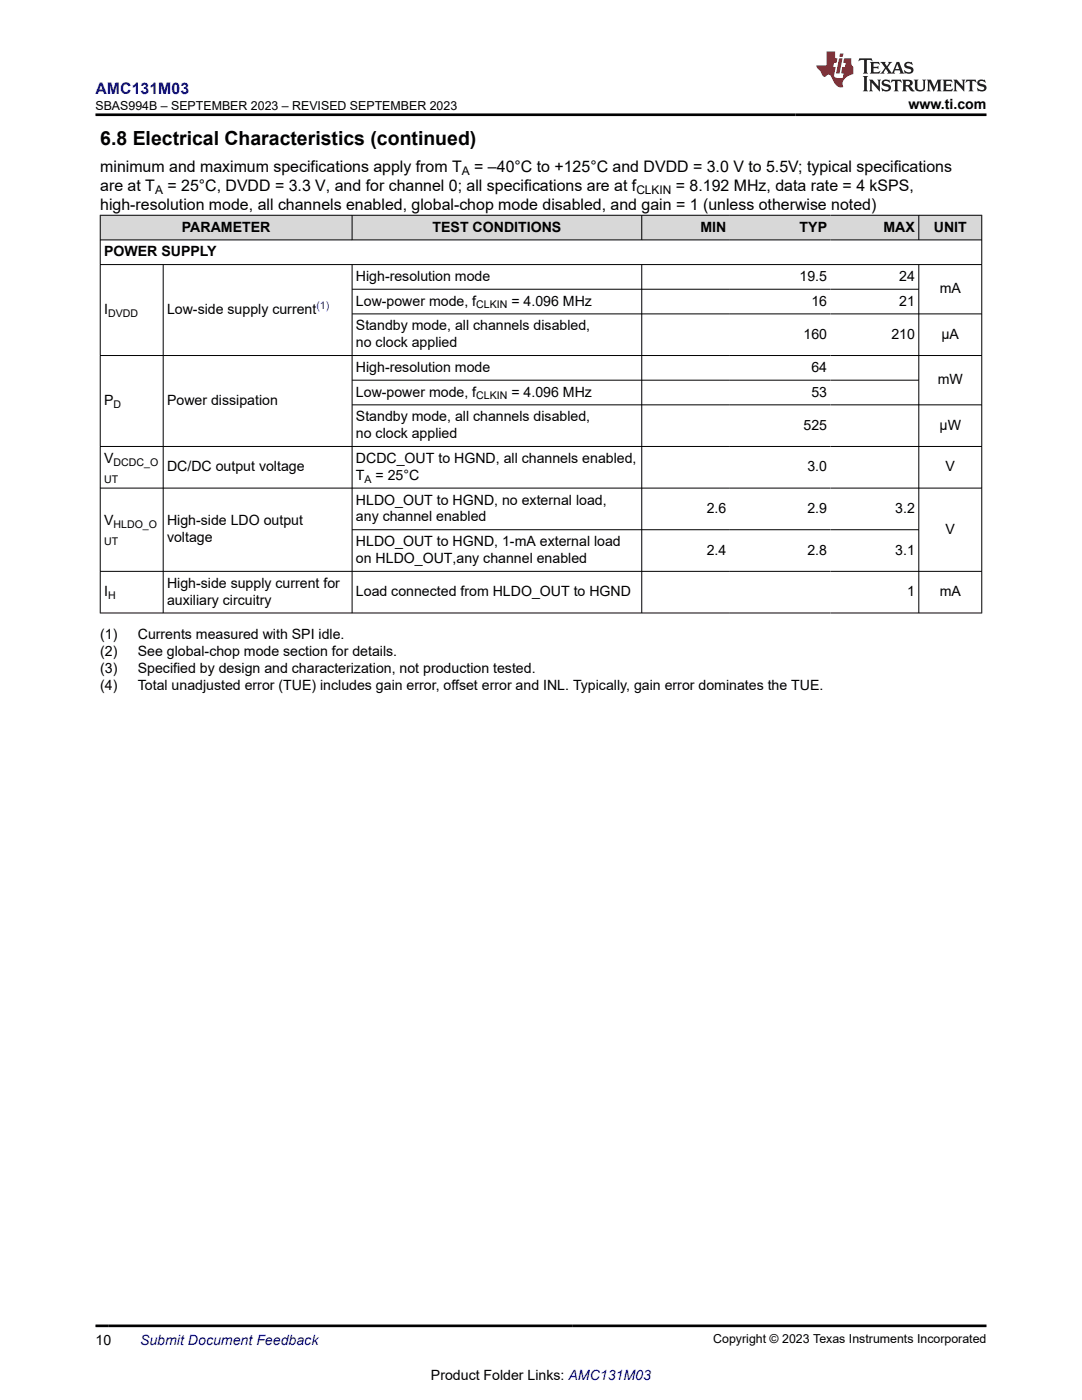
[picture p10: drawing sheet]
<svg xmlns="http://www.w3.org/2000/svg" width="216mm" height="279mm" viewBox="0 0 216 279" stroke-linecap="round" stroke-linejoin="round" font-family="sans-serif">
<defs><g id="words">
<text font-size="3.9" x="20" y="28.8">6.8 Electrical Characteristics (continued)</text>
<text font-size="3.2" fill="#00f" x="19.1" y="18.7">AMC131M03</text>
<g font-size="3.2">
<text x="20" y="34.3">minimum and maximum specifications apply from T</text>
<text x="94.6" y="34.3">= –40°C to +125°C and DVDD = 3.0 V to 5.5V; typical specifications</text>
<text x="20" y="38.1">are at T</text>
<text x="20" y="41.9">high-resolution mode, all channels enabled, global-chop mode disabled, and gain = 1 (unless otherwise noted)</text>
<text x="33.4" y="38.1">= 25°C, DVDD = 3.3 V, and for channel 0; all specifications are at f</text>
<text x="134.9" y="38.1">= 8.192 MHz, data rate = 4 kSPS,</text>
</g>
<g font-size="2.8">
<text x="181.3" y="21.8">www.ti.com</text>
<text x="36.3" y="46.2">PARAMETER</text>
<text x="86.3" y="46.2">TEST CONDITIONS</text>
<text x="139.8" y="46.2">MIN</text>
<text x="159.6" y="46.2">TYP</text>
<text x="176.3" y="46.2">MAX</text>
<text x="186.3" y="46.2">UNIT</text>
<text x="20.8" y="51.2">POWER SUPPLY</text>
<text x="71" y="56.1">High-resolution mode</text>
<text x="159.5" y="56.1">19.5</text>
<text x="179.4" y="56.1">24</text>
<text x="187.5" y="58.5">mA</text>
<text x="20.8" y="62.7">I</text>
<text x="33.3" y="62.7">Low-side supply current</text>
<text x="71" y="61">Low-power mode, f</text>
<text x="71" y="65.9">Standby mode, all channels disabled,</text>
<text x="102" y="61">= 4.096 MHz</text>
<text x="161.9" y="61">16</text>
<text x="179.4" y="61">21</text>
<text x="71" y="69.3">no clock applied</text>
<text x="160.3" y="67.6">160</text>
<text x="177.9" y="67.6">210</text>
<text x="187.9" y="67.6">µA</text>
<text x="71" y="74.2">High-resolution mode</text>
<text x="161.9" y="74.2">64</text>
<text x="187.1" y="76.7">mW</text>
<text x="20.8" y="80.8">P</text>
<text x="33.3" y="80.8">Power dissipation</text>
<text x="71" y="79.1">Low-power mode, f</text>
<text x="102" y="79.1">= 4.096 MHz</text>
<text x="161.9" y="79.1">53</text>
<text x="71" y="84.1">Standby mode, all channels disabled,</text>
<text x="71" y="87.5">no clock applied</text>
<text x="160.3" y="85.8">525</text>
<text x="187.5" y="85.8">µW</text>
<text x="20.8" y="92.4">V</text>
<text x="33.3" y="94.1">DC/DC output voltage</text>
<text x="71" y="92.4">DCDC_OUT to HGND, all channels enabled,</text>
<text x="71" y="95.8">T</text>
<text x="74.9" y="95.8">= 25°C</text>
<text x="161.1" y="94.1">3.0</text>
<text x="188.7" y="94.1">V</text>
<text x="71" y="100.7">HLDO_OUT to HGND, no external load,</text>
<text x="20.8" y="104.8">V</text>
<text x="33.3" y="104.8">High-side LDO output</text>
<text x="71" y="104.1">any channel enabled</text>
<text x="141" y="102.4">2.6</text>
<text x="161.1" y="102.4">2.9</text>
<text x="178.6" y="102.4">3.2</text>
<text x="188.7" y="106.5">V</text>
<text x="33.3" y="108.2">voltage</text>
<text x="71" y="109">HLDO_OUT to HGND, 1-mA external load</text>
<text x="71" y="112.4">on HLDO_OUT,any channel enabled</text>
<text x="141" y="110.7">2.4</text>
<text x="161.1" y="110.7">2.8</text>
<text x="178.6" y="110.7">3.1</text>
<text x="20.8" y="119">I</text>
<text x="33.3" y="117.3">High-side supply current for</text>
<text x="71" y="119">Load connected from HLDO_OUT to HGND</text>
<text x="181" y="119">1</text>
<text x="187.5" y="119">mA</text>
<text x="33.3" y="120.7">auxiliary circuitry</text>
<text x="20" y="127.5">(1)</text>
<text x="20" y="130.9">(2)</text>
<text x="27.5" y="127.5">Currents measured with SPI idle.</text>
<text x="27.5" y="130.9">See global-chop mode section for details.</text>
<text x="20" y="134.3">(3)</text>
<text x="20" y="137.6">(4)</text>
<text x="27.5" y="134.3">Specified by design and characterization, not production tested.</text>
<text x="27.5" y="137.6">Total unadjusted error (TUE) includes gain error, offset error and INL. Typically, gain error dominates the TUE.</text>
<text x="19.1" y="268.4">10</text>
<text x="86" y="275.3">Product Folder Links: AMC131M03</text>
</g>
<text font-size="2.8" fill="#00f" x="27.9" y="268.4">Submit Document Feedback</text>
<g font-size="2.5">
<text x="19" y="21.9">SBAS994B – SEPTEMBER 2023 – REVISED SEPTEMBER 2023</text>
<text x="142.3" y="268.1">Copyright © 2023 Texas Instruments Incorporated</text>
</g>
<g font-size="2.4">
<text x="92.2" y="34.9">A</text>
<text x="30.9" y="38.7">A</text>
<text x="127" y="38.7">CLKIN</text>
</g>
<g font-size="2.1">
<text x="21.6" y="63.3">DVDD</text>
<text x="95" y="61.6">CLKIN</text>
<text x="22.6" y="81.4">D</text>
<text x="95" y="79.7">CLKIN</text>
<text x="22.6" y="92.9">DCDC_O</text>
<text x="20.8" y="96.3">UT</text>
<text x="72.7" y="96.3">A</text>
<text x="22.6" y="105.4">HLDO_O</text>
<text x="20.8" y="108.8">UT</text>
<text x="21.6" y="119.6">H</text>
</g>
<text font-size="2.1" fill="#00f" x="63.1" y="61.7">(1)</text>
</g></defs>
<g fill="#d8d8d8">
<path d="M20 43h175.9v4.9h-175.9z" fill-rule="evenodd"/>
<path d="M20.1 43h50.1v4.8h-50.1z" fill-rule="evenodd"/>
<path d="M70.3 43h57.7v4.8h-57.7z" fill-rule="evenodd"/>
<path d="M128.1 43h17.5v4.8h-17.5z" fill-rule="evenodd"/>
<path d="M145.6 43h20.1v4.8h-20.1z" fill-rule="evenodd"/>
<path d="M165.7 43h17.6v4.8h-17.6z" fill-rule="evenodd"/>
<path d="M183.4 43h12.4v4.8h-12.4z" fill-rule="evenodd"/>
</g>
<g fill="none" stroke="#000" stroke-width=".2">
<path d="M19.9 43h176.1M19.9 47.9h176.1M19.9 52.8h176.1M20 42.9v79.5M32.6 52.8v69.6M70.3 42.9v5M70.3 52.8v69.6M70.3 57.7h113.1M128.1 42.9v5M128.1 52.8v69.6M183.3 42.9v5M183.3 52.8v69.6"/>
<path d="M195.9 42.9v79.5M19.9 71h176.1M70.3 75.9h113.1M196 62.6h-125.7M19.9 89.1h176.1M19.9 97.4h176.1M196 80.8h-125.7M19.9 114h176.1M70.3 105.7h113.1M19.9 122.3h176.1"/>
</g>
<path d="M171.5 11.6l-.2 .6 .5-.2h.6v.1v2.2l-.2 .4h1l-.2-.4v-2.2v-.1h.5l.6 .2-.2-.6zM173.6 12.4l.2 .3v1.6l-.2 .4h1.9l.1-.6a1.08 1.08 0 0 1-1.3 .2v-.7h.6l.4 .2v-.7l-.4 .2h-.6v-.5l.2-.2a1 1 0 0 1 1 .3l-.1-.5zM175.7 12.4l.9 1.1-1 1.2h.9l-.2-.2 .5-.8 .4 .8-.2 .2h1.6l-.2-.2 .2-.5h.9l.1 .5-.1 .2h.9l-.2-.4-.8-1.9h-.5l-.9 2.1-.9-1.1 .9-1h-.8l.2 .2-.4 .6-.4-.6 .2-.2zM179 12.8l.4 1h-.7zM180.7 12.5a.65 .65 0 0 0-.2 .7 .65 .65 0 0 0 .6 .5l.6 .1 .1 .3a.79 .79 0 0 1-.7 .4 .79 .79 0 0 1-.7-.5l.1 .7 .2-.1a.93 .93 0 0 0 1.1 0 .93 .93 0 0 0 .4-.9 1.46 1.46 0 0 0-1.2-.6l-.1-.3a1.09 1.09 0 0 1 1.2 .2l-.2-.6-.1 .1-.5-.2zM172.2 15.2l.2 .4v2.2l-.2 .4h1l-.2-.4v-2.2l.2-.4zM173.4 15.9l.2 .4v1.5l-.2 .4h.8l-.3-.4 .1-1.3 1.6 1.8v-2l.2-.4h-.7l.1 .2 .1 1.1-1.2-1.3zM176.2 16a.65 .65 0 0 0-.2 .8 .65 .65 0 0 0 .6 .4l.6 .2 .1 .2a.79 .79 0 0 1-.7 .4 .79 .79 0 0 1-.7-.5l.1 .7 .2-.1a.93 .93 0 0 0 1.1 .1 .93 .93 0 0 0 .4-1 1.46 1.46 0 0 0-1.2-.5l-.1-.4a1.09 1.09 0 0 1 1.2 .2l-.1-.6-.2 .1-.5-.1zM177.9 15.9l-.1 .6a.63 .63 0 0 1 .8-.3v1.6l-.3 .4h1l-.2-.4v-1.6a.66 .66 0 0 1 .8 .3l-.1-.6zM180 15.9l.2 .4v1.5l-.2 .4h1l-.2-.2-.1-.7h.5l.1 .2a.79 .79 0 0 0 1.2 .6l-1-.9a.61 .61 0 0 0 .6-.6 .61 .61 0 0 0-.5-.7zM180.8 16.2h.1a.47 .47 0 0 1 .5 .1 .47 .47 0 0 1 .1 .5l-.1 .1-.7 .1zM182.3 15.9l.2 .2a2.27 2.27 0 0 0 .4 2 1.04 1.04 0 0 0 1.7-.7v-1.3l.2-.2h-.8l.2 .4v1.1a.6 .6 0 0 1-.6 .6 .6 .6 0 0 1-.6-.6v-1.1l.3-.4zM184.9 15.9l.2 .4v1.5l-.2 .4h.8l-.3-.4v-1.4l.9 1.9 .9-1.9v1.4l-.3 .4h1l-.2-.4v-1.5l.2-.4h-.8l-.7 1.5-.6-1.5zM188.1 15.9l.2 .4v1.5l-.2 .4h1.9l.1-.6a1.09 1.09 0 0 1-1.3 .2v-.7h.6l.4 .2v-.6l-.4 .2h-.6v-.6l.2-.1a1.01 1.01 0 0 1 1 .3l-.1-.6zM190.2 15.9l.3 .4v1.5l-.3 .4h.8l-.2-.4v-1.3l1.6 1.8v-2l.2-.4h-.7l.2 .2v1.1l-1.2-1.3zM192.8 15.9l-.1 .6a.63 .63 0 0 1 .8-.3v1.6l-.3 .4h1l-.2-.4v-1.6a.66 .66 0 0 1 .8 .3l-.1-.6zM195.2 16a.65 .65 0 0 0-.2 .8 .65 .65 0 0 0 .6 .4l.6 .2 .2 .2a.79 .79 0 0 1-.7 .4 .79 .79 0 0 1-.7-.5l.1 .7 .2-.1a.93 .93 0 0 0 1 .1 .93 .93 0 0 0 .5-1 1.46 1.46 0 0 0-1.3-.5v-.4a1.09 1.09 0 0 1 1.2 .2l-.2-.6-.2 .1-.5-.1z" fill="#231f20"/>
<path d="M164.9 10.3v2.7h-2l.1 .4 .8 1a.95 .95 0 0 0 1 .9 .59 .59 0 0 1 .5-.4 .59 .59 0 0 1 .5 .3l.4 .8a1.59 1.59 0 0 0 2.1 1.4 1.61 1.61 0 0 1 1-2.3l1-.3-.1-1.5a1.59 1.59 0 0 1-.3-1.7h-1.5l-.2 .9h.6l-.2 .9h-.5l-.2 .9v.3l.4 .1-.1 .9h-.7a.73 .73 0 0 1-1-.7l.3-1.5h-.5l.1-.9h.5l.2-.9h-.5v-1.3zM167.4 11.6l-.6 3.1h.7l.6-3.1zM167.6 10.7l-.1 .6h.7l.1-.6z" fill="#ed1c24"/>
<path d="M19.1 22.9h177.8M19.1 264.6h177.8" fill="none" stroke="#000" stroke-width=".53"/>
<use href="#words"/>
</svg>
